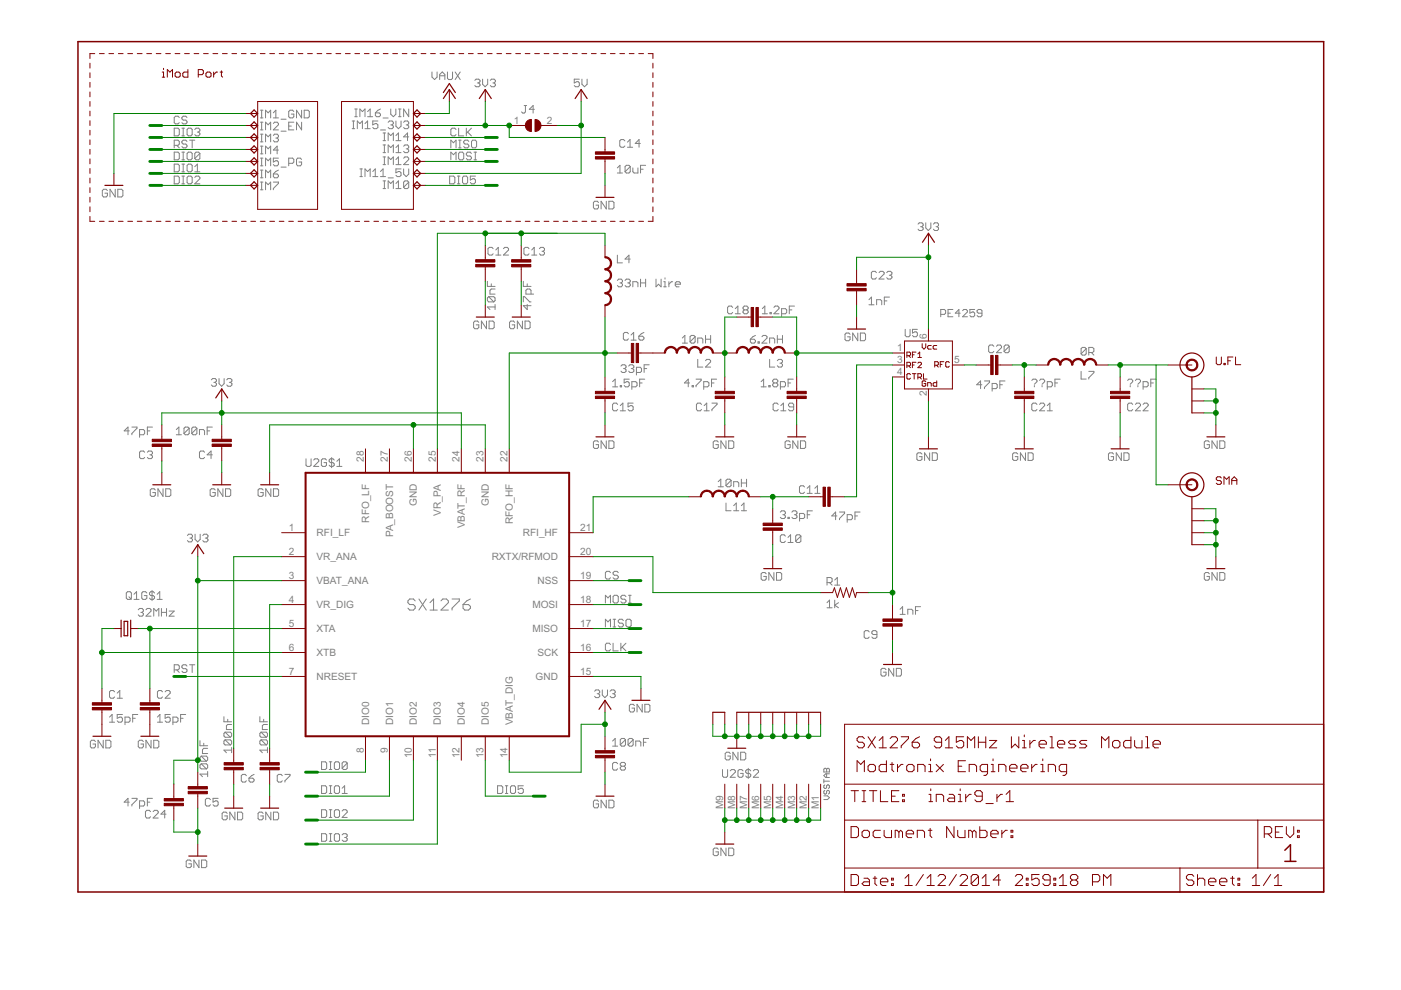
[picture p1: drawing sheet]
<svg xmlns="http://www.w3.org/2000/svg" width="297mm" height="210mm" viewBox="0 0 297 210" stroke-linecap="round" stroke-linejoin="round" font-family="sans-serif">
<defs><g id="words">
<g font-size="2.4" fill="#808080">
<text x="109" y="26.2">1</text>
<text x="115.9" y="26.2">2</text>
<text x="196.5" y="72" transform="rotate(-90 196.5 72)">6</text>
<text x="190.2" y="74.5">1</text>
<text x="190.2" y="77">3</text>
<text x="202.3" y="77">5</text>
<text x="190.2" y="79.6">4</text>
<text x="196.5" y="84" transform="rotate(-90 196.5 84)">2</text>
<text x="77.1" y="97.9" transform="rotate(-90 77.1 97.9)">28</text>
<text x="82.2" y="97.9" transform="rotate(-90 82.2 97.9)">27</text>
<text x="87.3" y="97.9" transform="rotate(-90 87.3 97.9)">26</text>
<text x="92.4" y="97.9" transform="rotate(-90 92.4 97.9)">25</text>
<text x="97.4" y="97.9" transform="rotate(-90 97.4 97.9)">24</text>
<text x="102.5" y="97.9" transform="rotate(-90 102.5 97.9)">23</text>
<text x="107.6" y="97.9" transform="rotate(-90 107.6 97.9)">22</text>
<text x="88.4" y="107.3" transform="rotate(-90 88.4 107.3)">GND</text>
<text x="103.6" y="107.3" transform="rotate(-90 103.6 107.3)">GND</text>
<text x="61.3" y="112.6">1</text>
<text x="67.1" y="113.7">RFI_LF</text>
<text x="78.3" y="110.8" transform="rotate(-90 78.3 110.8)">RFO_LF</text>
<text x="83.3" y="113.9" transform="rotate(-90 83.3 113.9)">PA_BOOST</text>
<text x="93.5" y="109.4" transform="rotate(-90 93.5 109.4)">VR_PA</text>
<text x="98.6" y="112" transform="rotate(-90 98.6 112)">VBAT_RF</text>
<text x="108.7" y="111.2" transform="rotate(-90 108.7 111.2)">RFO_HF</text>
<text x="110.8" y="113.7">RFI_HF</text>
<text x="123" y="112.6">21</text>
<text x="61.3" y="117.7">2</text>
<text x="67.1" y="118.8">VR_ANA</text>
<text x="104.2" y="118.8">RXTX/RFMOD</text>
<text x="123" y="117.7">20</text>
<text x="61.3" y="122.7">3</text>
<text x="67.1" y="123.9">VBAT_ANA</text>
<text x="113.9" y="123.9">NSS</text>
<text x="123" y="122.7">19</text>
<text x="61.3" y="127.8">4</text>
<text x="67.1" y="128.9">VR_DIG</text>
<text x="112.9" y="128.9">MOSI</text>
<text x="123" y="127.8">18</text>
<text x="61.3" y="132.9">5</text>
<text x="61.3" y="138">6</text>
<text x="67.1" y="134">XTA</text>
<text x="112.9" y="134">MISO</text>
<text x="123" y="138">16</text>
<text x="123" y="132.9">17</text>
<text x="61.3" y="143.1">7</text>
<text x="67.1" y="139.1">XTB</text>
<text x="113.9" y="139.1">SCK</text>
<text x="123" y="143.1">15</text>
<text x="67.1" y="144.2">NRESET</text>
<text x="113.6" y="144.2">GND</text>
<text x="78.3" y="153.8" transform="rotate(-90 78.3 153.8)">DIO0</text>
<text x="83.3" y="153.8" transform="rotate(-90 83.3 153.8)">DIO1</text>
<text x="88.4" y="153.8" transform="rotate(-90 88.4 153.8)">DIO2</text>
<text x="93.5" y="153.8" transform="rotate(-90 93.5 153.8)">DIO3</text>
<text x="98.6" y="153.8" transform="rotate(-90 98.6 153.8)">DIO4</text>
<text x="103.6" y="153.8" transform="rotate(-90 103.6 153.8)">DIO5</text>
<text x="108.7" y="153.8" transform="rotate(-90 108.7 153.8)">VBAT_DIG</text>
<text x="77.1" y="159.6" transform="rotate(-90 77.1 159.6)">8</text>
<text x="82.2" y="159.6" transform="rotate(-90 82.2 159.6)">9</text>
<text x="87.3" y="160.8" transform="rotate(-90 87.3 160.8)">10</text>
<text x="92.4" y="160.7" transform="rotate(-90 92.4 160.7)">11</text>
<text x="97.4" y="160.8" transform="rotate(-90 97.4 160.8)">12</text>
<text x="102.5" y="160.8" transform="rotate(-90 102.5 160.8)">13</text>
<text x="107.6" y="160.8" transform="rotate(-90 107.6 160.8)">14</text>
<text x="153.3" y="171.5" transform="rotate(-90 153.3 171.5)">M9</text>
<text x="155.9" y="171.5" transform="rotate(-90 155.9 171.5)">M8</text>
<text x="158.4" y="171.5" transform="rotate(-90 158.4 171.5)">M7</text>
<text x="160.9" y="171.5" transform="rotate(-90 160.9 171.5)">M6</text>
<text x="163.5" y="171.5" transform="rotate(-90 163.5 171.5)">M5</text>
<text x="166" y="171.5" transform="rotate(-90 166 171.5)">M4</text>
<text x="168.6" y="171.5" transform="rotate(-90 168.6 171.5)">M3</text>
<text x="171.1" y="171.5" transform="rotate(-90 171.1 171.5)">M2</text>
<text x="173.6" y="171.5" transform="rotate(-90 173.6 171.5)">M1</text>
</g>
</g></defs>
<g fill="none" stroke="#808080" stroke-width=".21">
<path d="M91.6 15.3v1l.5 .6 .6-.6v-1M93.2 16.9v-1.1l.6-.5 .5 .5v1.1M93.2 16.1h1.1M94.9 15.3v1.3l.2 .3h.6l.2-.3v-1.3M96.5 15.3l1.1 1.6M97.6 15.3l-1.1 1.6M100.7 17l.2-.2h.6l.3 .2v.3l-.3 .3M101.2 17.6h.3M101.5 17.6l.3 .3v.2l-.3 .3h-.6l-.2-.3M102.3 16.8v1.1l.5 .5 .6-.5v-1.1M103.9 17l.3-.2h.6l.2 .2v.3l-.2 .3M104.5 17.6h.3"/>
<path d="M104.8 17.6l.2 .3v.2l-.2 .3h-.6l-.3-.3M122.8 16.8h-1v.8l.5-.3h.3l.2 .3v.5l-.2 .3h-.6l-.2-.3M123.4 16.8v1.1l.5 .5 .6-.5v-1.1M36.9 27.2h.8l.3 .3v1l-.3 .3h-.8zM36.9 30.8h.8l.3-.3v-.5l-.3-.3h-.8v1.6M36.9 32.3h.8l.3 .2v1.1l-.3 .3h-.8zM36.9 34.8h.8l.3 .3v1.1l-.3 .2h-.8zM36.9 37.3h.8l.3 .3v1.1l-.3 .3h-.8zM37.5 30.8l.5 .5M38 24.9l-.3-.3h-.5l-.3 .3v1.1l.3 .3h.5l.3-.3M38.6 27.2h.5M38.6 28.8h.5"/>
<path d="M38.6 32.3h.5M38.6 33.9h.5M38.6 39h.5M38.6 37.3h.5M38.6 36.4h.5M38.6 34.8h.5M38.8 27.2v1.6M38.8 32.3v1.6M38.8 34.8v1.6M38.8 37.3v1.7M39.6 24.9l-.2-.3h-.6l-.2 .3v.3l.2 .3h.6l.2 .2v.3l-.2 .3h-.6l-.2-.3M39.6 30l-.2-.3h-.6l-.2 .3v.3l.2 .2h.6l.2 .3v.3l-.2 .2h-.6l-.2-.2"/>
<path d="M39.9 27.2h.6l.2 .3v1l-.2 .3h-.6l-.2-.3v-1zM39.9 32.3h.6l.2 .2v1.1l-.2 .3h-.6l-.2-.3v-1.1zM39.9 34.8h.6l.2 .3v1.1l-.2 .2h-.6l-.2-.2v-1.1zM39.9 37.3h.6l.2 .3v1.1l-.2 .3h-.6l-.2-.3v-1.1zM40.2 29.7h1.1M40.7 29.7v1.6M41.3 27.5l.3-.3h.5l.3 .3v.2l-.3 .3M41.3 37.6l.3-.3h.5l.3 .3v.3l-1.1 1.1h1.1M41.3 36.4h1.1M41.3 35.3l.5-.5v1.6M41.8 28h.3M42.1 28l.3 .3v.2l-.3 .3h-.5l-.3-.3"/>
<path d="M42.4 32.5l-.3-.2h-.5l-.3 .2v1.1M42.4 32.5v1.1l-.3 .3h-.5l-.3-.3M42.4 32.5l-1.1 1.1M55.2 30.1h.6M55.2 28.4h.6M55.2 32.6h.6M55.2 31h.6M55.2 35.2h.6M55.2 33.5h.6M55.2 37.7h.6M55.2 36.1h.6M55.2 27.5h.6"/>
<path d="M55.2 25.9h.6M55.2 25h.6M55.2 23.4h.6M55.2 38.6h.6M55.5 23.4v1.6M55.5 25.9v1.6M55.5 28.4v1.7M55.5 31v1.6M55.5 33.5v1.7M55.5 36.1v1.6M55.5 38.6v1.6M56.3 25v-1.6l.6 .5 .5-.5v1.6"/>
<path d="M56.3 27.5v-1.6l.6 .6 .5-.6v1.6M56.3 30.1v-1.7l.6 .6 .5-.6v1.7M56.3 32.6v-1.6l.6 .5 .5-.5v1.6M56.3 35.2v-1.7l.6 .6 .5-.6v1.7M56.3 37.7v-1.6l.6 .5 .5-.5v1.6M58 28.7l.2-.3h.6l.2 .3v.3l-.2 .3M58 26.2l.2-.3h.6l.2 .3v.3l-1 1h1M58 36.9h.8l.2 .3v.2l-.2 .3h-.6l-.2-.3zM58 38.6h1v.3l-1 1.1v.2M58 25h1M58 23.9l.5-.5v1.6M58.5 29.3h.3"/>
<path d="M58.8 29.3l.2 .2v.3l-.2 .3h-.6l-.2-.3M59 31.8h-1l.8-.8v1.6M59 33.5h-1v.9l.8-.3 .2 .3v.5l-.2 .3h-.6l-.2-.3M59 36.1l-.5 .2-.5 .6M59.6 35.4h1.1M59.6 27.8h1.1M59.6 25.3h1.1M61.2 34.6h.8l.3-.2v-.6l-.3-.3h-.8v1.7M61.2 26.7h.6M62.3 23.6l-.3-.2h-.5l-.3 .2v1.1l.3 .3h.5l.3-.3v-.5h-.5M62.3 25.9h-1.1v1.6h1.1M63.9 33.8l-.2-.3h-.6l-.2 .3v1.1l.2 .3h.6l.2-.3v-.5h-.5"/>
<path d="M63.9 23.4v1.6l-1-1.6v1.6M63.9 25.9v1.6l-1-1.6v1.6M64.5 23.4h.8l.3 .2v1.1l-.3 .3h-.8zM74.7 27.3h.5M74.7 25.7h.5M74.9 25.7v1.6M75.2 24.7h.6M75.2 23.1h.6M75.5 23.1v1.6M75.8 27.3v-1.6l.5 .5 .5-.5v1.6M76.3 37.4h.5M76.3 35.8h.5"/>
<path d="M76.3 24.7v-1.6l.5 .6 .6-.6v1.6M76.6 35.8v1.6M77.4 37.4v-1.6l.5 .6 .6-.6v1.6M77.4 27.3h1.1M77.4 26.2l.5-.5v1.6M77.9 23.7l.6-.6v1.6M77.9 24.7h1.1M79 37.4h1.1M79 36.4l.6-.6v1.6M79.6 23.9h.8l.3 .3v.3l-.3 .2h-.6l-.2-.2zM80.1 25.7h-1.1v.8l.6-.3h.2l.3 .3v.5l-.3 .3h-.5l-.3-.3M80.7 27.6h1"/>
<path d="M80.7 37.4h1M80.7 36.4l.5-.6v1.6M80.7 23.1l-.6 .3-.5 .5M81.2 25h1.1M81.2 34.9h.5M81.2 33.3h.5M81.2 32.4h.5M81.2 30.7h.5M81.2 29.8h.5M81.2 28.2h.5M81.2 40h.5M81.2 38.4h.5"/>
<path d="M81.5 28.2v1.6M81.5 30.7v1.7M81.5 33.3v1.6M81.5 38.4v1.6M82.3 40v-1.6l.5 .5 .6-.5v1.6M82.3 37.7h1.1M82.3 29.8v-1.6l.5 .5 .6-.5v1.6M82.3 32.4v-1.7l.5 .6 .6-.6v1.7M82.3 34.9v-1.6l.5 .5 .6-.5v1.6M82.3 25.9l.3-.2h.5l.3 .2v.3l-.3 .3M82.8 26.5h.3M82.8 23.1v1.1l.6 .5 .5-.5v-1.1"/>
<path d="M83.1 26.5l.3 .3v.2l-.3 .3h-.5l-.3-.3M83.9 25.7v1.1l.6 .5 .5-.5v-1.1M83.9 31.3l.6-.6v1.7M83.9 34.9h1.1M83.9 33.8l.6-.5v1.6M83.9 28.7l.6-.5v1.6M83.9 38.9l.6-.5v1.6M83.9 32.4h1.1M83.9 29.8h1.1M83.9 40h1.1M84.5 24.7h.5M84.5 23.1h.5"/>
<path d="M84.8 23.1v1.6M85 35.8h-1.1v.8l.6-.2h.3l.2 .2v.6l-.2 .2h-.6l-.3-.2M85.6 33.5l.3-.2h.5l.3 .2v.3l-1.1 1.1h1.1M85.6 35.8v1.1l.5 .5 .6-.5v-1.1M85.6 25.9l.3-.2h.5l.3 .2v.3l-.3 .3M85.6 31l.3-.3h.5l.3 .3v.3l-.3 .3M86.1 31.6h.3M86.1 26.5h.3M86.4 26.5l.3 .3v.2l-.3 .3h-.5l-.3-.3M86.4 31.6l.3 .2v.3l-.3 .3h-.5l-.3-.3M86.7 23.1v1.6l-1.1-1.6v1.6M86.7 38.6l-.3-.2h-.5l-.3 .2v1.1"/>
<path d="M86.7 38.6v1.1l-.3 .3h-.5l-.3-.3M86.7 29h-1.1l.8-.8v1.6M86.7 38.6l-1.1 1.1M95.3 37.3h.9l.2 .3v1.1l-.2 .3h-.9zM95.6 31.3v-1.6l.5 .6 .6-.6v1.6M95.6 33.9v-1.6l.5 .5 .6-.5v1.6M96.7 27.5l-.3-.3h-.5l-.3 .3v1l.3 .3h.5l.3-.3M97 39h.5M97 37.3h.5M97.2 27.2v1.6h1.1M97.2 37.3v1.7M97.2 31.3h.6"/>
<path d="M97.2 29.7h.6M97.5 32.3h.5l.3 .2v1.1l-.3 .3h-.5l-.3-.3v-1.1zM97.5 29.7v1.6M98.1 37.6l.2-.3h.6l.2 .3v1.1l-.2 .3h-.6l-.2-.3zM98.9 27.2v1.6M99.1 28l.8 .8M99.4 30l-.3-.3h-.5l-.3 .3v.3l.3 .2h.5l.3 .3v.3l-.3 .2h-.5l-.3-.2M99.9 32.5l-.2-.2h-.6l-.2 .2v.3l.2 .3h.6l.2 .3v.2l-.2 .3h-.6l-.2-.3M99.9 27.2l-1 1.1M100.2 29.7h.6l.2 .3v1.1l-.2 .2h-.6l-.2-.2v-1.1zM100.5 32.3h.5M100.5 33.9h.5"/>
<path d="M100.8 32.3v1.6M100.8 37.3h-1.1v.9l.5-.3h.3l.3 .3v.5l-.3 .3h-.5l-.3-.3M111.1 22.4h.6M111.4 22.4v1.3l-.3 .3h-.3l-.2-.3M113.3 23.2h-1.1l.8-.8v1.6M130.9 35.6l.5-.5v1.6M130.9 36.7h1.1M132.5 29.9l-.3-.3h-.5l-.3 .3v1l.3 .3h.5l.3-.3M133 31.2h1.1M133 30.1l.6-.5v1.6M133.6 35.3v1.1l-.3 .3h-.5l-.3-.3M133.6 35.3l-.3-.2h-.5l-.3 .2v1.1"/>
<path d="M133.6 35.3l-1.1 1.1M134.2 35.6v.8l.3 .3h.8v-1.1M135.8 30.4h-1.1l.8-.8v1.6M135.8 35.9h.6M136.9 35.1h-1.1v1.6M22.8 40.4l-.3-.3h-.5l-.3 .3v1.1l.3 .3h.5l.3-.3v-.5h-.6M24.4 40.1v1.7l-1.1-1.7v1.7M25 40.1h.8l.3 .3v1.1l-.3 .3h-.8zM55.2 40.2h.6M56.3 40.2v-1.6l.6 .6 .5-.6v1.6M103.3 59.6v1.1h1.7M104.6 52.7l-.3-.2h-.6l-.2 .2v1.1l.2 .3h.6l.3-.3"/>
<path d="M105.1 54.1h1.1M105.1 53l.5-.5v1.6M106.7 52.7l.3-.2h.5l.3 .2v.3l-1.1 1.1h1.1M111 59.6v1.1h1.6M112.2 52.7l-.3-.2h-.5l-.3 .2v1.1l.3 .3h.5l.3-.3M112.7 54.1h1.1M112.7 53l.6-.5v1.6M114.4 52.7l.2-.2h.6l.2 .2v.3l-.2 .3M114.9 53.3h.3M115.2 53.3l.2 .2v.3l-.2 .3h-.6l-.2-.3M126.9 42.9l-.3-.2h-.5l-.3 .2v1.1l.3 .3h.5l.3-.3v-.5h-.5M128.5 42.7v1.6l-1.1-1.6v1.6"/>
<path d="M129.1 42.7h.8l.3 .2v1.1l-.3 .3h-.8zM130.9 59.5l.3-.3h.5l.3 .3v.2l-.3 .3M130.9 54.1v1.6h1.1M131.4 60h.3M131.7 60l.3 .3v.2l-.3 .3h-.5l-.3-.3M132.5 59.5l.3-.3h.5l.3 .3v.2l-.3 .3M133.1 60h.2M133.3 60l.3 .3v.2l-.3 .3h-.5l-.3-.3M133.6 54.9h-1.1l.8-.8v1.6M135.8 60h1.1M135.8 59.2v1.6M136.9 59.2v1.6"/>
<path d="M139.1 59.2v1.6l.5-.5 .6 .5v-1.6M140.7 59.7h.3v1.1M141 58.9v.3M141.8 59.7v1.1M142.6 59.7h-.3l-.5 .6M185.8 57.8l-.3-.3h-.5l-.3 .3v1.1l.3 .3h.5l.3-.3M186.4 57.8l.2-.3h.6l.3 .3v.3l-1.1 1.1h1.1M188 57.8l.3-.3h.5l.3 .3v.3l-.3 .3M188.6 58.4h.2M188.8 58.4l.3 .2v.3l-.3 .3h-.5l-.3-.3M194.6 47.5l.3-.3h.6l.2 .3v.3l-.2 .3M195.2 48.1h.3"/>
<path d="M195.5 48.1l.2 .2v.3l-.2 .3h-.6l-.3-.3M196.3 47.2v1.1l.5 .6 .6-.6v-1.1M197.9 47.5l.3-.3h.5l.3 .3v.3l-.3 .3M198.5 48.1h.2M198.7 48.1l.3 .2v.3l-.3 .3h-.5l-.3-.3M101.5 68.3l-.3-.2h-.5l-.3 .2v1.1l.3 .3h.5l.3-.3v-.5h-.5M103.1 68.1v1.6l-1-1.6v1.6M103.6 62.9h1.1l.3 .3v.5l-.3 .3M103.6 62.9l-.3 .3v.5l.3 .3h1.1M103.6 62.9l1.1 1.1M103.7 68.1h.8l.3 .2v1.1l-.3 .3h-.8zM104.2 60.2v.5"/>
<path d="M105 65.1h-1.7l.6 .5M105 64.6v1M105 61.3h-.8l-.3 .3v.8h1.1M109.1 68.3l-.2-.2h-.6l-.3 .2v1.1l.3 .3h.6l.2-.3v-.5h-.5M110.8 68.1v1.6l-1.1-1.6v1.6M111 64v-1.1h.2l1.1 1.1h.3M111.3 68.1h.8l.3 .2v1.1l-.3 .3h-.8zM111.8 64.6v1l-.8-.8h1.6M111.8 60.2v.5M112.6 62.4v-.8l-.3-.3h-.5l-.3 .3v.8h1.6M131.7 77.6l.2-.3h.6l.2 .3v.3l-.2 .2M132.2 78.1h.3"/>
<path d="M132.5 78.1l.2 .3v.3l-.2 .3h-.6l-.2-.3M133.2 70.8l-.2-.3h-.6l-.2 .3v1l.2 .3h.6l.2-.3M133.3 77.6l.3-.3h.5l.3 .3v.3l-.3 .2M133.8 71l.5-.5v1.6M133.8 72.1h1.1M133.8 78.1h.3M134.1 78.1l.3 .3v.3l-.3 .3h-.5l-.3-.3M134.2 60.8v-1.1h.8l.3 .3v.8M134.9 79h.8l.3-.3v-.6l-.3-.2h-.8v1.6M135.4 71.3h.8l.3 .3v.2l-.3 .3h-.5l-.3-.3zM136.5 70.5l-.5 .3-.6 .5M136.6 78.1h.5"/>
<path d="M137.6 77.3h-1v1.7M140.7 60.8h.6M143.2 60.3h1.1v-.3l-.3-.3h-.6l-.2 .3v.5l.2 .3h.6M144.7 71.7l.5-.6v1.6M144.7 72.7h1.1M147.4 71.4v1.1l-.3 .2h-.5l-.3-.2M147.4 71.4l-.3-.3h-.5l-.3 .3v1.1M147.4 71.4l-1.1 1.1M147.9 72.7v-1h.9l.2 .2v.8M147.9 76.2v1.6h1.1M149.6 71.1v1.6M149.6 71.9h1.1"/>
<path d="M149.6 76.5l.2-.3h.6l.3 .3v.2l-1.1 1.1h1.1M150.7 71.1v1.6M155.3 65.2l-.2-.3h-.6l-.2 .3v1.1l.2 .2h.6l.2-.2M155.9 66.5h1.1M155.9 65.4l.5-.5v1.6M157.8 65.7l-.3 .3v.3l.3 .2h.5l.3-.2v-.3l-.3-.3M157.8 65.7l-.3-.3v-.2l.3-.3h.5l.3 .3v.2l-.3 .3M157.8 65.7h.5M159.1 71.9h.8l.3 .3v.3l-.3 .2h-.5l-.3-.2zM160.2 71.1l-.6 .3-.5 .5M160.7 72.5h.3v.2h-.3zM161.5 71.4l.3-.3h.5l.3 .3v.3l-1.1 1h1.1"/>
<path d="M161.6 65.4l.6-.5v1.6M161.6 66.5h1.1M163.2 72.7v-1h.8l.3 .2v.8M163.2 76.2v1.6h1.1M163.3 66.3h.2v.2h-.2zM164.1 65.2l.3-.3h.5l.3 .3v.2l-1.1 1.1h1.1M164.8 71.9h1.1M164.8 71.1v1.6M164.8 76.5l.3-.3h.5l.3 .3v.2l-.3 .3M165.4 77h.2M165.6 77l.3 .3v.3l-.3 .2h-.5l-.3-.2M165.7 66.5h.8l.3-.2v-.6l-.3-.3h-.8v1.7"/>
<path d="M165.9 71.1v1.6M167.3 65.7h.6M168.4 64.9h-1.1v1.6M180.2 70.9l-.2-.3h-.6l-.2 .3v1.1l.2 .2h.6l.2-.2v-.6h-.5M181.9 70.6v1.6l-1.1-1.6v1.6M182.4 70.6h.8l.3 .3v1.1l-.3 .2h-.8zM184.2 63.5l.6-.5v1.6M184.2 64.6h1.1M185.9 64.6v-1.1h.8l.2 .3v.8M187.5 63.8h.5M188.6 63h-1.1v1.6M191.9 69.8v1.3l.3 .3h.5l.3-.3v-1.3"/>
<path d="M194.5 69.8h-1v.8l.5-.2h.2l.3 .2v.5l-.3 .3h-.5l-.2-.3M199.5 66.7h.7l.3-.3v-.5l-.3-.3h-.7v1.6M201 66.4h.5M202 65.6h-1v1.6h1M203.6 66.4h-1.1l.8-.8v1.6M204.1 65.9l.2-.3h.6l.2 .3v.2l-1 1.1h1M206.7 65.6h-1.1v.8l.5-.3h.3l.3 .3v.5l-.3 .3h-.5l-.3-.3M208.2 66.4h-.8l-.2-.3v-.2l.2-.3h.5l.3 .3v1l-.3 .3h-.5l-.2-.3M210.7 73.4l-.3-.2h-.5l-.3 .2v1.1l.3 .3h.5l.3-.3M211.3 73.4l.2-.2h.6l.2 .2v.3l-1 1.1h1M214 73.4l-.3-.2h-.5l-.3 .2v1.1M214 73.4v1.1l-.3 .3h-.5l-.3-.3"/>
<path d="M214 73.4l-1.1 1.1M229.2 78.7v1.7h1.1M230.3 73.9l-.3-.2h-.5l-.3 .2v1.1M230.3 73.9v1.1l-.3 .3h-.5l-.3-.3M230.3 73.9l-1.1 1.1M230.8 74.7h.8l.3-.2v-.6l-.3-.2h-.8v1.6M230.8 78.7h1.1v.3l-1.1 1.1v.3M231.4 74.7l.5 .6M27.4 91.4h-1.1l.8-.8v1.6M28 90.6h1v.2l-1 1.1v.3M29.6 92.2h.8l.3-.3v-.5l-.3-.3h-.8v1.6M30.7 95.9l-.3-.3h-.5l-.3 .3v1.1l.3 .2h.5l.3-.2"/>
<path d="M31.2 91.4h.6M31.2 95.9l.3-.3h.5l.3 .3v.3l-.3 .2M31.8 96.4h.2M32 96.4l.3 .3v.3l-.3 .2h-.5l-.3-.2M32.3 90.6h-1.1v1.6M37.4 91.1l.5-.5v1.6M37.4 92.2h1.1M40.1 90.8v1.1l-.3 .3h-.5l-.3-.3M40.1 90.8l-.3-.2h-.5l-.3 .2v1.1M40.1 90.8l-1.1 1.1M41.7 90.8v1.1l-.2 .3h-.6l-.2-.3M41.7 90.8l-.2-.2h-.6l-.2 .2v1.1"/>
<path d="M41.7 90.8l-1 1.1M42.3 92.2v-1.1h.8l.3 .3v.8M43.4 95.9l-.3-.3h-.5l-.3 .3v1.1l.3 .2h.5l.3-.2M43.9 91.4h.6M44.8 80.5l.3-.2h.5l.3 .2v.3l-.3 .3M45 90.6h-1.1v1.6M45 96.4h-1.1l.8-.8v1.6M45.3 81.1h.3M45.6 81.1l.3 .2v.3l-.3 .3h-.5l-.3-.3M46.4 80.3v1l.6 .6 .5-.6v-1M48.1 80.5l.2-.2h.6l.3 .2v.3l-.3 .3M48.6 81.1h.3"/>
<path d="M48.9 81.1l.3 .2v.3l-.3 .3h-.6l-.2-.3M64.9 97.3v1.3l.2 .3h.6l.3-.3v-1.3M66.5 97.5l.3-.2h.5l.3 .2v.3l-1.1 1.1h1.1M69.2 97.5l-.2-.2h-.6l-.3 .2v1.1l.3 .3h.6l.2-.3v-.5h-.5M70.3 97v2.2M70.9 97.5l-.3-.2h-.6l-.2 .2v.3l.2 .3h.6l.3 .3v.2l-.3 .3h-.6l-.2-.3M71.4 98.9h1.1M71.4 97.8l.6-.5v1.6M126.9 93.7l-.3-.2h-.5l-.3 .2v1.1l.3 .3h.5l.3-.3v-.5h-.5M128.5 93.5v1.6l-1.1-1.6v1.6M129.1 93.5h.8l.3 .2v1.1l-.3 .3h-.8zM129.9 80.9l.5-.5v1.6"/>
<path d="M129.9 82h1.1M131 85.7l-.3-.2h-.5l-.3 .2v1.1l.3 .3h.5l.3-.3M131.5 81.7h.3v.3h-.3zM131.5 87.1h1.1M131.5 86l.6-.5v1.6M133.4 80.4h-1.1v.8l.6-.3h.2l.3 .3v.5l-.3 .3h-.5l-.3-.3M134 82h.8l.3-.3v-.5l-.3-.3h-.8v1.6M134.2 85.5h-1v.8l.5-.3h.3l.2 .3v.5l-.2 .3h-.6l-.2-.3M135.6 81.2h.5M136.7 80.4h-1.1v1.6M146.2 81.2h-1.1l.8-.8v1.6M146.7 81.7h.3v.3h-.3z"/>
<path d="M147.6 80.4h1.1v.3l-1.1 1v.3M148.7 85.7l-.2-.2h-.6l-.2 .2v1.1l.2 .3h.6l.2-.3M149.2 82h.8l.3-.3v-.5l-.3-.3h-.8v1.6M149.3 87.1h1.1M149.3 86l.5-.5v1.6M150.9 81.2h.5M150.9 85.5h1.1v.2l-1.1 1.1v.3M151.9 80.4h-1v1.6M152.3 93.7l-.3-.2h-.5l-.3 .2v1.1l.3 .3h.5l.3-.3v-.5h-.5M153.9 93.5v1.6l-1.1-1.6v1.6M154.5 93.5h.8l.3 .2v1.1l-.3 .3h-.8zM161.4 82h1.1"/>
<path d="M161.4 80.9l.5-.5v1.6M163 81.7h.3v.3h-.3zM164.1 81.2l-.3 .3v.2l.3 .3h.5l.3-.3v-.2l-.3-.3M164.1 81.2l-.3-.3v-.2l.3-.3h.5l.3 .3v.2l-.3 .3M164.1 81.2h.5M165 85.7l-.3-.2h-.5l-.3 .2v1.1l.3 .3h.5l.3-.3M165.5 82h.8l.2-.3v-.5l-.2-.3h-.8v1.6M165.5 87.1h1.1M165.5 86l.6-.5v1.6M167.1 81.2h.5M167.5 93.7l-.2-.2h-.6l-.2 .2v1.1l.2 .3h.6l.2-.3v-.5h-.5M168.2 80.4h-1.1v1.6"/>
<path d="M168.3 86.3h-.9l-.2-.3v-.3l.2-.2h.6l.3 .2v1.1l-.3 .3h-.6l-.2-.3M169.2 93.5v1.6l-1.1-1.6v1.6M169.7 93.5h.8l.3 .2v1.1l-.3 .3h-.8zM195.5 96.3l-.3-.3h-.6l-.2 .3v1.1l.2 .2h.6l.3-.2v-.6h-.6M197.1 96v1.6l-1.1-1.6v1.6M197.7 96h.8l.2 .3v1.1l-.2 .2h-.8zM208.2 81.6h-1.1l.8-.8v1.6M208.7 80.8h1.1v.2l-1.1 1.1v.3M210.4 82.4h.8l.2-.3v-.5l-.2-.3h-.8v1.6M212 81.6h.5M213.1 80.8h-1.1v1.6M215.8 96.3l-.3-.3h-.5l-.3 .3v1.1l.3 .2h.5l.3-.2v-.6h-.6"/>
<path d="M217.4 96v1.6l-1.1-1.6v1.6M218 96h.8l.3 .3v1.1l-.3 .2h-.8zM218.8 80.7l.2-.3h.6l.3 .3v.2l-.6 .6M219.3 81.7v.3M219.9 85.7l-.3-.2h-.6l-.2 .2v1.1l.2 .3h.6l.3-.3M220.4 80.7l.3-.3h.5l.3 .3v.2l-.6 .6M220.4 85.7l.3-.2h.5l.3 .2v.3l-1.1 1.1h1.1M220.9 81.7v.3M222 82h.8l.3-.3v-.5l-.3-.3h-.8v1.6M222 87.1h1.1M222 86l.6-.5v1.6M223.7 81.2h.5"/>
<path d="M224.8 80.4h-1.1v1.6M236.1 96.3l-.3-.3h-.5l-.3 .3v1.1l.3 .2h.5l.3-.2v-.6h-.5M237.7 96v1.6l-1-1.6v1.6M238.3 96h.8l.3 .3v1.1l-.3 .2h-.8zM239.1 80.7l.3-.3h.5l.3 .3v.2l-.6 .6M239.6 81.7v.3M240.2 85.7l-.3-.2h-.5l-.3 .2v1.1l.3 .3h.5l.3-.3M240.7 80.7l.3-.3h.5l.3 .3v.2l-.5 .6M240.7 85.7l.3-.2h.5l.3 .2v.3l-1.1 1.1h1.1M241.3 81.7v.3M242.4 82h.8l.2-.3v-.5l-.2-.3h-.8v1.6M242.4 85.7l.2-.2h.6l.2 .2v.3l-1 1.1h1"/>
<path d="M244 81.2h.5M245.1 80.4h-1.1v1.6M256.4 93.7l-.3-.2h-.5l-.3 .2v1.1l.3 .3h.5l.3-.3v-.5h-.5M258.1 93.5v1.6l-1.1-1.6v1.6M258.6 93.5h.8l.3 .2v1.1l-.3 .3h-.8zM32.9 103.9l-.2-.3h-.6l-.2 .3v1.1l.2 .2h.6l.2-.2v-.6h-.5M34.6 103.6v1.6l-1.1-1.6v1.6M35.1 103.6h.8l.3 .3v1.1l-.3 .2h-.8zM39.7 113.5l.3-.2h.5l.3 .2v.3l-.3 .3M40.3 114.1h.2M40.5 114.1l.3 .3v.2l-.3 .3h-.5l-.3-.3M41.4 113.3v1.1l.5 .5 .5-.5v-1.1"/>
<path d="M43 113.5l.3-.2h.5l.3 .2v.3l-.3 .3M43.5 114.1h.3M43.8 114.1l.3 .3v.2l-.3 .3h-.5l-.3-.3M45.6 103.9l-.2-.3h-.6l-.2 .3v1.1l.2 .2h.6l.2-.2v-.6h-.5M47.3 103.6v1.6l-1.1-1.6v1.6M47.8 103.6h.8l.3 .3v1.1l-.3 .2h-.8zM55.8 103.9l-.3-.3h-.5l-.3 .3v1.1l.3 .2h.5l.3-.2v-.6h-.6M57.4 103.6v1.6l-1.1-1.6v1.6M58 103.6h.8l.3 .3v1.1l-.3 .2h-.8zM152.3 102.1l.5-.5v1.6M152.3 103.2h1.1M153.9 106.7v1.6h1.1"/>
<path d="M155 101.9l-.3-.3h-.5l-.3 .3v1.1M155 101.9v1.1l-.3 .2h-.5l-.3-.2M155 101.9l-1.1 1.1M155.6 103.2v-1.1h.8l.2 .3v.8M155.6 108.3h1M155.6 107.2l.5-.5v1.6M157.2 101.6v1.6M157.2 102.4h1.1M157.2 108.3h1.1M157.2 107.2l.5-.5v1.6M158.3 101.6v1.6M165.4 108.6l.3-.3h.5l.3 .3v.3l-.3 .2"/>
<path d="M166 109.1h.2M166.2 109.1l.3 .3v.3l-.3 .2h-.5l-.3-.2M166.5 113.7l-.3-.3h-.5l-.3 .3v1l.3 .3h.5l.3-.3M167.1 109.7h.2v.2h-.2zM167.1 115h1M167.1 113.9l.5-.5v1.6M167.9 108.6l.3-.3h.5l.3 .3v.3l-.3 .2M168.4 109.1h.3M168.7 109.1l.3 .3v.3l-.3 .2h-.5l-.3-.2M169.5 109.9h.8l.3-.2v-.6l-.3-.2h-.8v1.6M169.8 113.7l-.3-.3h-.5l-.3 .3v1M169.8 113.7v1l-.3 .3h-.5l-.3-.3"/>
<path d="M169.8 113.7l-1.1 1M170.6 103.3l-.3-.3h-.5l-.3 .3v1.1l.3 .2h.5l.3-.2M171.1 104.6h1.1M171.1 103.5l.6-.5v1.6M171.2 109.1h.5M172.3 108.3h-1.1v1.6M172.8 104.6h1.1M172.8 103.5l.5-.5v1.6M177.4 109.4h-1l.8-.8v1.6M178 108.6h1.1v.2l-1.1 1.1v.3M179.6 110.2h.8l.3-.3v-.5l-.3-.3h-.8v1.6M181.3 109.4h.5"/>
<path d="M182.4 108.6h-1.1v1.6M27.1 125.5h.5l.3 .2v1.1l-.3 .3h-.5l-.3-.3v-1.1zM27.3 126.5l.6 .6M28.4 127.1h1.1M28.4 126l.6-.5v1.6M29.3 129.3l.3-.3h.5l.3 .3v.3l-.3 .2M29.9 129.8h.2M30.1 129.8l.3 .3v.3l-.3 .2h-.5l-.3-.2M30.9 129.3l.3-.3h.6l.2 .3v.3l-1.1 1h1.1M31.1 125.7l-.2-.2h-.6l-.2 .2v1.1l.2 .3h.6l.2-.3v-.5h-.5M32.2 125.2v2.2M32.6 130.6v-1.6l.5 .6 .6-.6v1.6"/>
<path d="M32.8 125.7l-.3-.2h-.5l-.3 .2v.3l.3 .3h.5l.3 .2v.3l-.3 .3h-.5l-.3-.3M33.3 127.1h1.1M33.3 126l.6-.5v1.6M34.2 129.8h1.1M34.2 129v1.6M35.3 129v1.6M35.9 129.6h1l-1 1h1M88 127.4l-.3-.4h-.8l-.4 .4v.4l.4 .4h.8l.3 .4v.3l-.3 .4h-.8l-.4-.4M88.8 127l1.6 2.3M90.4 127l-1.6 2.3M91.2 129.3h1.5M91.2 127.8l.7-.8v2.3"/>
<path d="M93.5 127.4l.4-.4h.8l.4 .4v.4l-1.6 1.5h1.6M95.8 127h1.6v.4l-1.6 1.5v.4M98.2 128.2h1.1l.4 .4v.3l-.4 .4h-.7l-.4-.4zM99.7 127l-.7 .4-.8 .8M128.4 127.8v-1.6l.5 .6 .5-.6v1.6M128.4 132.9v-1.6l.5 .5 .5-.5v1.6M129.4 121.4l-.2-.3h-.6l-.2 .3v1.1l.2 .3h.6l.2-.3M129.4 136.7l-.2-.3h-.6l-.2 .3v1l.2 .3h.6l.2-.3M130 136.4v1.6h1.1M130 132.9h.5M130 131.3h.5M130.3 126.2h.5l.3 .3v1.1l-.3 .2h-.5l-.3-.2v-1.1z"/>
<path d="M130.3 131.3v1.6M131.1 121.4l-.3-.3h-.5l-.3 .3v.3l.3 .3h.5l.3 .2v.3l-.3 .3h-.5l-.3-.3M131.6 136.4v1.6M131.9 137.2l.8 .8M132.2 131.6l-.3-.3h-.5l-.3 .3v.2l.3 .3h.5l.3 .3v.3l-.3 .2h-.5l-.3-.2M132.7 126.5l-.3-.3h-.5l-.3 .3v.3l.3 .2h.5l.3 .3v.3l-.3 .2h-.5l-.3-.2M132.7 136.4l-1.1 1.1M133 131.3h.5l.3 .3v1.1l-.3 .2h-.5l-.3-.2v-1.1zM133.3 126.2h.5M133.3 127.8h.5M133.5 126.2v1.6M162.5 121.7l-.3-.3h-.6l-.2 .3v1l.2 .3h.6l.3-.3v-.5h-.6"/>
<path d="M164.1 121.4v1.6l-1.1-1.6v1.6M164.6 121.4h.9l.2 .3v1l-.2 .3h-.9zM175.3 127.8l.6-.6v1.7M175.3 128.9h1.1M175.3 123.5h.8l.3-.2v-.6l-.3-.3h-.8v1.7M175.9 123.5l.5 .6M177 127.2v1.7M177 123l.5-.6v1.7M177 124.1h1.1M177.8 127.8l-.8 .5 .8 .6M184.3 134l-.3-.3h-.5l-.3 .3v1.1l.3 .2h.5l.3-.2M185.9 134.5h-.8l-.3-.2v-.3l.3-.3h.6l.2 .3v1.1l-.2 .2h-.6l-.3-.2"/>
<path d="M190.8 129.2l.6-.6v1.7M190.8 130.3h1.1M192.5 130.3v-1.1h.8l.2 .3v.8M194.1 129.5h.5M195.2 128.6h-1.1v1.7M256.4 121.7l-.3-.3h-.5l-.3 .3v1l.3 .3h.5l.3-.3v-.5h-.5M258.1 121.4v1.6l-1.1-1.6v1.6M258.6 121.4h.8l.3 .3v1l-.3 .3h-.8zM20.2 157.2l-.2-.2h-.6l-.2 .2v1.1l.2 .3h.6l.2-.3v-.5h-.5M21.9 157v1.6l-1.1-1.6v1.6M22.4 157h.8l.3 .2v1.1l-.3 .3h-.8zM23.2 152l.6-.5v1.6"/>
<path d="M23.2 153.1h1.1M24.3 146.7l-.3-.3h-.5l-.3 .3v1.1l.3 .2h.5l.3-.2M24.8 148h1.2M24.8 147l.6-.6v1.6M26 151.5h-1.2v.8l.6-.3h.3l.3 .3v.5l-.3 .3h-.6l-.3-.3M26.5 153.1h.8l.3-.3v-.5l-.3-.3h-.8v1.6M28.1 152.3h.6M29.2 151.5h-1.1v1.6M30.4 157.2l-.3-.2h-.5l-.3 .2v1.1l.3 .3h.5l.3-.3v-.5h-.5M32 157v1.6l-1.1-1.6v1.6M32.6 157h.8l.3 .2v1.1l-.3 .3h-.8zM33.4 153.1h1.1"/>
<path d="M33.4 152l.5-.5v1.6M34.5 146.7l-.3-.3h-.5l-.3 .3v1.1l.3 .2h.5l.3-.2M35 146.7l.3-.3h.5l.3 .3v.3l-1.1 1h1.1M36.1 151.5h-1.1v.8l.6-.3h.2l.3 .3v.5l-.3 .3h-.5l-.3-.3M36.7 153.1h.8l.2-.3v-.5l-.2-.3h-.8v1.6M36.9 142h.8l.3-.2v-.6l-.3-.3h-.8v1.7M37.5 142l.5 .6M38.3 152.3h.5M39.4 151.5h-1.1v1.6M39.6 141.2l-.2-.3h-.6l-.2 .3v.3l.2 .3h.6l.2 .2v.3l-.2 .3h-.6l-.2-.3M40.2 140.9h1.1M40.7 140.9v1.7"/>
<path d="M42.4 157v1.1h1.6M43.2 157.6v.5M44 158.7h-.8l-.3 .2v.9h1.1M47.5 152v1h1.6M47.7 156.9l-.2 .2v.6l.2 .2h1.1M47.7 156.9h1.1l.3 .2v.6l-.3 .2M47.7 155.2l-.2 .3v.5l.2 .3h1.1M47.7 155.2h1.1l.3 .3v.5l-.3 .3M47.7 156.9l1.1 1M47.7 155.2l1.1 1.1M48.3 152.5v.5M49.1 159h-1.6l.5 .6"/>
<path d="M49.1 153.6h-.8l-.3 .3v.8h1.1M49.1 158.5v1.1M55.1 152v1h1.6M55.4 155.2h1.1l.2 .3v.5l-.2 .3M55.4 156.9h1.1l.2 .2v.6l-.2 .2M55.4 156.9l-.3 .2v.6l.3 .2h1.1M55.4 155.2l-.3 .3v.5l.3 .3h1.1M55.4 156.9l1.1 1M55.4 155.2l1.1 1.1M55.9 152.5v.5M56.7 159h-1.6l.5 .6M56.7 158.5v1.1"/>
<path d="M56.7 153.6h-.8l-.3 .3v.8h1.1M126.1 146.6l.2-.3h.6l.2 .3v.2l-.2 .3M126.6 147.1h.3M126.9 147.1l.2 .3v.2l-.2 .3h-.6l-.2-.3M127.7 146.3v1.1l.5 .5 .6-.5v-1.1M129.3 146.6l.3-.3h.6l.2 .3v.2l-.2 .3M129.9 157.1l.5-.5v1.6M129.9 158.2h1.1M129.9 147.1h.3M130.2 147.1l.2 .3v.2l-.2 .3h-.6l-.3-.3M132.6 156.8v1.1l-.3 .3h-.5l-.3-.3M132.6 156.8l-.3-.2h-.5l-.3 .2v1.1"/>
<path d="M132.6 156.8l-1.1 1.1M134.2 156.8v1.1l-.2 .3h-.6l-.2-.3M134.2 156.8l-.2-.2h-.6l-.2 .2v1.1M134.2 156.8l-1 1.1M134.5 149.6l-.3-.3h-.5l-.3 .3v1.1l.3 .3h.5l.3-.3v-.6h-.5M134.8 158.2v-1.1h.8l.3 .3v.8M136.2 149.3v1.7l-1.1-1.7v1.7M136.4 157.4h.6M136.7 149.3h.8l.3 .3v1.1l-.3 .3h-.8zM137.5 156.6h-1.1v1.6M154.8 159.8l-.2-.3h-.6l-.2 .3v1l.2 .3h.6l.2-.3v-.5h-.5M156.5 159.5v1.6l-1.1-1.6v1.6"/>
<path d="M157 159.5h.8l.3 .3v1l-.3 .3h-.8zM187.9 142l-.3-.3h-.6l-.2 .3v1.1l.2 .2h.6l.3-.2v-.6h-.6M189.5 141.7v1.6l-1.1-1.6v1.6M190 141.7h.9l.2 .3v1.1l-.2 .2h-.9zM27.4 170.1h-1.1l.8-.8v1.6M28 169.3h1v.2l-1 1.1v.3M29.6 170.9h.8l.3-.3v-.5l-.3-.3h-.8v1.6M31.2 170.1h.6M31.9 172.1l-.3-.3h-.5l-.3 .3v1.1l.3 .2h.5l.3-.2M32.3 169.3h-1.1v1.6M32.5 172.1l.2-.3h.6l.2 .3v.2l-1 1.1h1M35.2 172.6h-1.1l.8-.8v1.6"/>
<path d="M42.7 160.3h1.1l.2 .3v.5l-.2 .3M42.7 161.9h1.1l.2 .3v.6l-.2 .2M42.7 161.9l-.3 .3v.6l.3 .2h1.1M42.7 160.3l-.3 .3v.5l.3 .3h1.1M42.7 161.9l1.1 1.1M42.7 160.3l1.1 1.1M44 164.1h-1.6l.5 .6M44 163.6v1.1M44.6 169.5l-.3-.2h-.5l-.3 .2v1.1l.3 .3h.5l.3-.3M46.2 169.3h-1v.8l.5-.3h.3l.2 .3v.5l-.2 .3h-.6l-.2-.3M48.2 172.5l-.3-.3h-.5l-.3 .3v1l.3 .3h.5l.3-.3v-.5h-.6M49.8 172.2v1.6l-1.1-1.6v1.6"/>
<path d="M50.4 172.2h.8l.3 .3v1l-.3 .3h-.8zM52.2 164.5l-.2-.3h-.6l-.2 .3v1l.2 .3h.6l.2-.3M52.8 165h.8l.3 .3v.2l-.3 .3h-.5l-.3-.3zM53.9 164.2l-1.1 .8M55.8 172.5l-.3-.3h-.5l-.3 .3v1l.3 .3h.5l.3-.3v-.5h-.6M57.4 172.2v1.6l-1.1-1.6v1.6M58 172.2h.8l.3 .3v1l-.3 .3h-.8zM59.9 164.5l-.3-.3h-.6l-.2 .3v1l.2 .3h.6l.3-.3M60.4 164.2h1.1v.3l-1.1 1v.3M68.2 161.5h.8l.3 .3v1.1l-.3 .3h-.8zM68.2 166.6h.8l.3 .3v1.1l-.3 .2h-.8zM68.2 171.7h.8l.3 .3v1l-.3 .3h-.8z"/>
<path d="M68.2 176.8h.8l.3 .2v1.1l-.3 .3h-.8zM69.8 163.2h.6M69.8 173.3h.6M69.8 171.7h.6M69.8 168.2h.6M69.8 166.6h.6M69.8 161.5h.6M69.8 178.4h.6M69.8 176.8h.6M70.1 161.5v1.7M70.1 166.6v1.6M70.1 171.7v1.6"/>
<path d="M70.1 176.8v1.6M70.9 177l.3-.2h.5l.3 .2v1.1l-.3 .3h-.5l-.3-.3zM71.2 161.5h.5l.3 .3v1.1l-.3 .3h-.5l-.3-.3v-1.1zM71.2 166.6h.5l.3 .3v1.1l-.3 .2h-.5l-.3-.2v-1.1zM71.2 171.7h.5l.3 .3v1l-.3 .3h-.5l-.3-.3v-1zM72.5 177l.3-.2h.5l.3 .2v.3l-.3 .3M72.5 172l.3-.3h.5l.3 .3v.2l-1.1 1.1h1.1M72.5 168.2h1.1M72.5 167.1l.6-.5v1.6M73.1 177.6h.2M73.3 177.6l.3 .2v.3l-.3 .3h-.5l-.3-.3M73.6 161.8l-.3-.3h-.5l-.3 .3v1.1"/>
<path d="M73.6 161.8v1.1l-.3 .3h-.5l-.3-.3M73.6 161.8l-1.1 1.1M105.5 166.6h.8l.3 .3v1.1l-.3 .2h-.8zM107.1 168.2h.6M107.1 166.6h.6M107.4 166.6v1.6M108.2 166.9l.3-.3h.6l.2 .3v1.1l-.2 .2h-.6l-.3-.2zM111 166.6h-1.1v.8l.5-.3h.3l.3 .3v.6l-.3 .2h-.6l-.2-.2M126.9 169.9l-.3-.2h-.5l-.3 .2v1.1l.3 .3h.5l.3-.3v-.5h-.5M128.5 169.7v1.6l-1.1-1.6v1.6M129.1 169.7h.8l.3 .2v1.1l-.3 .3h-.8zM131 161.9l-.3-.3h-.5l-.3 .3v1.1l.3 .3h.5l.3-.3"/>
<path d="M131.8 162.5l-.3-.3v-.3l.3-.3h.5l.3 .3v.3l-.3 .3M131.8 162.5l-.3 .2v.3l.3 .3h.5l.3-.3v-.3l-.3-.2M131.8 162.5h.5M153.2 163.2v1.3l.3 .3h.5l.3-.3v-1.3M153.9 179.8v1.6l-1.1-1.6v1.6M154.5 179.8h.8l.3 .3v1.1l-.3 .2h-.8zM154.8 163.4l.3-.2h.5l.3 .2v.3l-1.1 1.1h1.1M157.5 163.4l-.2-.2h-.6l-.2 .2v1.1l.2 .3h.6l.2-.3v-.5h-.5M158.6 162.9v2.2M159.2 163.4l-.3-.2h-.5l-.3 .2v.3l.3 .3h.5l.3 .3v.2l-.3 .3h-.5l-.3-.3M159.7 163.4l.3-.2h.5l.3 .2v.3l-1.1 1.1h1.1M174.7 163.1l.2-.2 .4 .2 .3-.2 .3 .2v.6h-1.2z"/>
<path d="M174.7 168.7h.8l.4 .4-.4 .4h-.8M174.7 165.2v.8M174.7 165.6h1.2M174.9 166.4l-.2 .2v.4l.4 .2 .2-.2v-.4l.3-.2 .3 .2v.4l-.3 .2M174.9 167.6l-.2 .2v.3l.2 .3 .4-.3v-.3l.2-.2 .4 .2v.3l-.3 .3M175.3 163.1v.6M175.3 164.1v.7M175.9 164.1h-.8l-.4 .3 .4 .4h.8M40.6 182.6l-.3-.2h-.5l-.3 .2v1.1l.3 .3h.5l.3-.3v-.5h-.6M42.2 182.4v1.6l-1.1-1.6v1.6M42.7 182.4h.9l.2 .2v1.1l-.2 .3h-.9zM152.3 180.1l-.3-.3h-.5l-.3 .3v1.1l.3 .2h.5l.3-.2v-.6h-.5"/>
</g>
<g fill="none" stroke="#800000" stroke-width=".21">
<path d="M19.1 13.4v1M19.1 15.4v1.1M19.1 17.5v1M19.1 19.5v1M20.1 11.4h-1v1M21.1 11.4h1M23.1 11.4h1M25.1 11.4h1M27.1 11.4h1M29.1 11.4h1M31.1 11.4h1M33.1 11.4h1"/>
<path d="M34.4 15.3h.3v1.1M34.4 16.4h.5M34.7 14.5v.3M35.1 11.4h1M35.5 16.4v-1.6l.5 .5 .6-.5v1.6M37.1 11.4h1M37.4 15.3h.5l.3 .3v.5l-.3 .3h-.5l-.3-.3v-.5zM39.1 11.4h1.1M39.8 14.8v1.6h-.8l-.2-.3v-.5l.2-.3h.8M41.1 11.4h1M42 15.8h.8l.3-.2v-.6l-.3-.2h-.8v1.6M43.2 11.4h1"/>
<path d="M43.9 15.3h.6l.2 .3v.5l-.2 .3h-.6l-.2-.3v-.5zM45.1 11.4h1.1M45.3 15.3v1.1M46.1 15.3h-.3l-.5 .5M46.7 15.3h.5M46.9 15v1.1l.3 .3M47.2 11.4h1M49.2 11.4h1M51.2 11.4h1M53.2 11.4h1M55.2 11.4h1M57.2 11.4h1"/>
<path d="M59.2 11.4h1M61.2 11.4h1M63.2 11.4h1M65.2 11.4h1M67.2 11.4h1M69.2 11.4h1M71.2 11.4h1M73.2 11.4h1.1M75.2 11.4h1M77.3 11.4h1M79.3 11.4h1M81.3 11.4h1"/>
<path d="M83.3 11.4h1M85.3 11.4h1M87.3 11.4h1M89.3 11.4h1M91.3 11.4h1M93.3 11.4h1M95.3 19v2.5M95.3 11.4h1M97.3 11.4h1M99.3 11.4h1M101.3 11.4h1M102.9 19v2.5"/>
<path d="M103.3 11.4h1M105.3 11.4h1M107.3 11.4h1.1M109.3 11.4h1.1M111.4 11.4h1M113.4 11.4h1M115.4 11.4h1M117.4 11.4h1M119.4 11.4h1M121.4 11.4h1M123.2 19v2.5M123.4 11.4h1"/>
<path d="M125.4 11.4h1M127.4 11.4h1M129.4 11.4h1M131.4 11.4h1M133.4 11.4h1M135.4 11.4h1M137.4 11.4h1v1M138.4 13.4v1M138.4 15.4v1.1M138.4 17.5v1M138.4 19.5v1M19.1 21.5v1"/>
<path d="M19.1 23.6v1M19.1 25.6v1M19.1 27.6v1M19.1 29.7v1M19.1 31.7v1M19.1 33.7v1M19.1 35.7v1.1M19.1 37.8v1M19.1 39.8v1M24.2 36.8v2.5M52.1 26.6h2.5M52.1 29.1h2.5"/>
<path d="M52.1 31.7h2.5M52.1 34.2h2.5M52.1 36.8h2.5M52.1 24.1h2.5M52.1 39.3h2.5M54.6 21.5h12.7v22.9h-12.7zM72.4 21.5h15.3v22.9h-15.3zM87.7 26.6h2.5M87.7 29.1h2.5M87.7 31.7h2.5M87.7 34.2h2.5M87.7 36.8h2.5"/>
<path d="M87.7 24.1h2.5M87.7 39.3h2.5M108 26.6h3.4M114.7 26.6h3.4M128.3 29.1v3.1M128.3 33.7v3.1M128.3 39.3v2.5M138.4 21.5v1M138.4 23.6v1M138.4 25.6v1M138.4 27.6v1M138.4 29.7v1"/>
<path d="M138.4 31.7v1M138.4 33.7v1M138.4 35.7v1.1M138.4 37.8v1M138.4 39.8v1M19.1 41.8v1.1M19.1 43.9v1M19.1 45.9v1h1M21.1 46.9h1M23.1 46.9h1M25.1 46.9h1M27.1 46.9h1"/>
<path d="M29.1 46.9h1M31.1 46.9h1M33.1 46.9h1M35.1 46.9h1M37.1 46.9h1M39.1 46.9h1.1M41.1 46.9h1M43.2 46.9h1M45.1 46.9h1.1M47.2 46.9h1M49.2 46.9h1M51.2 46.9h1"/>
<path d="M53.2 46.9h1M55.2 46.9h1M57.2 46.9h1M59.2 46.9h1M61.2 46.9h1M63.2 46.9h1M65.2 46.9h1M67.2 46.9h1M69.2 46.9h1M71.2 46.9h1M73.2 46.9h1.1M75.2 46.9h1"/>
<path d="M77.3 46.9h1M79.3 46.9h1M81.3 46.9h1M83.3 46.9h1M85.3 46.9h1M87.3 46.9h1M89.3 46.9h1M91.3 46.9h1M93.3 46.9h1M95.3 46.9h1M97.3 46.9h1M99.3 46.9h1"/>
<path d="M101.3 46.9h1M102.9 52v3.1M102.9 56.6v3M103.3 46.9h1M105.3 46.9h1M107.3 46.9h1.1M109.3 46.9h1.1M110.5 52v3.1M110.5 56.6v3M111.4 46.9h1M113.4 46.9h1M115.4 46.9h1"/>
<path d="M117.4 46.9h1M119.4 46.9h1M121.4 46.9h1M123.4 46.9h1M125.4 46.9h1M127.4 46.9h1M128.3 52v2.5M129.4 46.9h1M131.4 46.9h1M133.4 46.9h1M135.4 46.9h1M138.4 41.8v1.1"/>
<path d="M138.4 43.9v1M138.4 45.9v1h-1M181.6 57.1v3M196.8 49.5v2.5M102.9 64.7v2.5M110.5 64.7v2.5M128.3 64.7v2.5M128.3 79.9v3.1M130.8 74.8h3.1M135.4 74.8h5.6M151.1 74.8h5.1M153.7 79.9v3.1"/>
<path d="M156.2 67.2h3.1M160.8 67.2h3M166.4 74.8h2.5M168.9 79.9v3.1M181.6 61.6v3.1M181.6 67.2v2.6M189.2 77.4h2.6M189.2 79.9h2.6M189.2 74.8h2.6M191.8 72.3h10.1v10.2h-10.1zM192.3 75.4h.5l.2-.2v-.4l-.2-.1h-.5v1.1M192.3 77.6h.5l.2-.2v-.4l-.2-.2h-.5v1.2"/>
<path d="M192.7 75.4l.3 .4M192.7 77.6l.3 .4M193 79.4l-.2-.2h-.3l-.2 .2v.8l.2 .2h.3l.2-.2M193.4 75.2h.4M193.4 79.2h.8M193.4 77.4h.4M193.8 79.2v1.2M194.2 74.7h-.8v1.1M194.2 76.8h-.8v1.2M194.6 80h.6l.2-.2v-.4l-.2-.2h-.6v1.2M194.6 75l.4-.3v1.1M194.6 75.8h.8"/>
<path d="M194.6 77l.2-.2h.4l.2 .2v.2l-.8 .8h.8M195 80l.4 .4M195.5 72.9v.7l.4 .4 .4-.4v-.7M195.8 79.2v1.2h.8M196.8 69.8v2.5M197.4 73.3h-.5l-.2 .1v.4l.2 .2h.5M198.2 77.4h.6l.1-.1v-.4l-.1-.2h-.6v1.1M198.6 77.4l.3 .4M198.6 73.3h-.6l-.2 .1v.4l.2 .2h.6M199.3 77.3h.4M200.1 76.7h-.8v1.1M201.3 76.9l-.2-.2h-.4l-.2 .2v.7l.2 .2h.4l.2-.2"/>
<path d="M201.9 77.4h2.6M207 77.4h3.1M211.6 77.4h3M217.2 79.9v3.1M219.7 77.4h2.5M232.4 77.4h2.5M237.5 79.9v3.1M247.6 77.4h5.1M257.9 75.7v1.3l.2 .3h.6l.3-.3v-1.3M259.5 77h.3v.3h-.3zM260.3 76.5h.6M261.4 75.7h-1.1v1.6"/>
<path d="M262 75.7v1.6h1.1M34.3 90.1v3M34.3 94.7v3M47 82.5v2.5M47 90.1v3M47 94.7v3M77.5 95.2v5M82.6 95.2v5M87.7 95.2v5M92.7 95.2v5M97.8 95.2v5M102.9 95.2v5"/>
<path d="M108 95.2v5M128.3 84.5v3M128.3 90.1v2.5M153.7 84.5v3M153.7 90.1v2.5M168.9 84.5v3M168.9 90.1v2.5M196.3 80.9l-.2-.1h-.4l-.2 .1v.8l.2 .2h.4l.2-.2v-.4h-.4M196.7 81.9v-.8h.6l.1 .2v.6M196.8 82.5v2.5M196.8 92.6v2.6M198.6 80.8v1.1h-.6l-.2-.2v-.4l.2-.2h.6"/>
<path d="M217.2 84.5v3M217.2 92.6v2.6M237.5 84.5v3M237.5 92.6v2.6M252.7 82.5h2.5M252.7 85h2.5M252.7 87.5h2.5M257.8 90.1v2.5M34.3 100.2v2.6M41.9 115.5v2.5M47 100.2v2.6M57.2 100.2v2.6"/>
<path d="M59.7 112.9h5.1M59.7 118h5.1M120.7 112.9h5.1M120.7 118h5.1M146 105.3h2.6M158.7 105.3h2.6M163.8 107.9v3M163.8 112.4v3.1M163.8 118v2.6M171.4 105.3h3.1M176 105.3h3.1M247.6 102.8h5.1"/>
<path d="M252.7 112.9h2.5M252.7 107.9h2.5M252.7 110.4h2.5M252.7 115.5h2.5M257.8 118v2.6M259 101.3l-.3-.2h-.6l-.2 .2v.3l.2 .3h.6l.3 .3v.2l-.3 .3h-.6l-.2-.3M259.5 102.7v-1.6l.6 .5 .5-.5v1.6M261.2 101.9h1M261.2 102.7v-1.1l.5-.5 .5 .5v1.1M24.2 133.3h1.5M27.7 133.3h1.5M59.7 123.1h5.1"/>
<path d="M59.7 128.2h5.1M59.7 133.3h5.1M59.7 138.3h5.1M120.7 123.1h5.1M120.7 128.2h5.1M120.7 133.3h5.1M120.7 138.3h5.1M174 125.6h2.5l.4-1 .6 2.1 .7-2.1 .6 2.1 .7-2.1 .6 2.1 .6-2.1 .7 2.1 .2-1.1h2.5M189.2 128.2v3M189.2 132.8v3M189.2 138.3v2.6M21.6 145.9v3.1"/>
<path d="M21.6 150.5v5.6M31.8 145.9v3.1M31.8 150.5v5.6M49.6 158.6v3.1M57.2 158.6v3.1M59.7 143.4h5.1M77.5 156.1v5.1M82.6 156.1v5.1M87.7 156.1v5.1M92.7 156.1v5.1M97.8 156.1v5.1M102.9 156.1v5.1"/>
<path d="M108 156.1v5.1M120.7 143.4h5.1M128.3 148.5v2.5M128.3 156.1v3.1M135.9 145.9v2.6M151.1 151v2.6M153.7 151v2.6M156.2 151v2.6M156.2 156.1v2.5M158.7 151v2.6M161.3 151v2.6M163.8 151v2.6"/>
<path d="M166.4 151v2.6M168.9 151v2.6M171.4 151v2.6M174 151v2.6M179.1 153.6h101.5v35.5h-101.5zM183.3 156.6l-.4-.4h-.8l-.4 .4v.4l.4 .4h.8l.4 .4v.4l-.4 .4h-.8l-.4-.4M184 156.2l1.6 2.4M185.6 156.2l-1.6 2.4M186.4 158.6h1.5M186.4 157l.8-.8v2.4M188.7 156.6l.4-.4h.8l.4 .4v.4l-1.6 1.6h1.6M191.1 156.2h1.5v.4l-1.5 1.6v.4"/>
<path d="M193.4 157.4h1.2l.4 .4v.4l-.4 .4h-.8l-.4-.4zM195 156.2l-.8 .4-.8 .8M199.6 157.4h-1.1l-.4-.4v-.4l.4-.4h.7l.4 .4v1.6l-.4 .4h-.7l-.4-.4M200.4 158.6h1.6M200.4 157l.8-.8v2.4M204.3 156.2h-1.5v1.2l.7-.4h.4l.4 .4v.8l-.4 .4h-.7l-.4-.4M205.1 158.6v-2.4l.8 .8 .8-.8v2.4M207.4 157.4h1.6M207.4 156.2v2.4M209 156.2v2.4M209.8 157h1.5l-1.5 1.6h1.5M214.4 156.2v2.4l.8-.8 .8 .8v-2.4"/>
<path d="M216.8 158.6h.8M216.8 157h.4v1.6M217.2 155.8v.4M218.4 157v1.6M219.5 157h-.4l-.7 .8M220.3 157.8h1.5v-.4l-.3-.4h-.8l-.4 .4v.8l.4 .4h.8M222.6 156.2h.4v2.4M222.6 158.6h.8M224.2 157.8h1.5v-.4l-.3-.4h-.8l-.4 .4v.8l.4 .4h.8M228.1 157h-1.2l-.4 .4 .4 .4h.8l.4 .4-.4 .4h-1.2M230.4 157h-1.1l-.4 .4 .4 .4h.7l.4 .4-.4 .4h-1.1M233.6 158.6v-2.4l.7 .8 .8-.8v2.4"/>
<path d="M235.9 157.4l.4-.4h.7l.4 .4v.8l-.4 .4h-.7l-.4-.4zM239.8 156.2v2.4h-1.2l-.4-.4v-.8l.4-.4h1.2M240.6 157v1.2l.4 .4h1.1v-1.6M242.9 156.2h.4v2.4M242.9 158.6h.8M244.5 157.8h1.5v-.4l-.4-.4h-.7l-.4 .4v.8l.4 .4h.7M36.9 166.3v3M36.9 170.8v3.1M41.9 163.7v3.1M41.9 168.3v3M41.9 179v2.5M49.6 163.2v3.1"/>
<path d="M49.6 168.8v2.5M57.2 163.2v3.1M57.2 168.8v2.5M128.3 160.7v3M128.3 166.3v2.5M153.7 166.3v5M153.7 176.4v2.6M156.2 166.3v5M158.7 166.3v5M161.3 166.3v5M163.8 166.3v5M166.4 166.3v5"/>
<path d="M168.9 166.3v5M171.4 166.3v5M174 166.3v5M179.1 173.9h101.5M179.1 166.3h101.5M180.4 175.3h1.2l.4 .3v1.6l-.4 .4h-1.2zM180.4 167.6h1.6M181.2 167.6v2.4M181.7 163.6v-2.3l.8 .8 .8-.8v2.3M182.8 176.4l.4-.4h.8l.3 .4v.8l-.3 .4h-.8l-.4-.4zM182.8 167.6h.8M182.8 170h.8"/>
<path d="M183.2 167.6v2.4M184 162.5l.4-.4h.8l.4 .4v.7l-.4 .4h-.8l-.4-.4zM184.3 167.6h1.6M185.1 167.6v2.4M186.7 167.6v2.4h1.5M186.7 176h-1.2l-.4 .4v.8l.4 .4h1.2M187.5 176v1.2l.4 .4h1.1v-1.6M187.9 161.3v2.3h-1.1l-.4-.4v-.7l.4-.4h1.1M188.7 162.1h.8M189 168.8h.8M189.1 161.7v1.5l.4 .4M190.3 162.1v1.5"/>
<path d="M190.6 167.6h-1.6v2.4h1.6M190.6 176.4l-.4-.4h-.4v1.6M190.6 176.4l.4-.4 .3 .4v1.2M190.6 176.4v1.2M191.3 169.6h.4v.4h-.4zM191.3 168.4h.4v.4h-.4zM191.5 162.1h-.4l-.8 .8M192.1 176.8h1.6v-.4l-.4-.4h-.8l-.4 .4v.8l.4 .4h.8M192.2 162.5l.4-.4h.8l.4 .4v.7l-.4 .4h-.8l-.4-.4zM194.5 177.6v-1.6h1.1l.4 .4v1.2M194.6 163.6v-1.5h1.1l.4 .4v1.1M196.8 176h.8"/>
<path d="M196.9 163.6h.8M196.9 162.1h.4v1.5M197 168.4h.3v1.6M197 170h.7M197.2 175.6v1.6l.4 .4M197.3 160.9v.4M197.3 167.3v.3M198.5 162.1l1.5 1.5M198.5 170v-1.6h1.2l.4 .4v1.2M200 162.1l-1.5 1.5M201.2 168.4h.8l.4 .4v1.2h-1.2l-.3-.4 .3-.4h1.2M202.3 175.3v2.3l-1.6-2.3v2.3"/>
<path d="M203.1 176v1.2l.3 .4h1.2v-1.6M203.2 162.5h.7M203.2 170h.8M203.2 168.4h.4v1.6M203.6 167.3v.3M204.7 161.3h-1.5v2.3h1.5M204.7 168.4v1.6M205.5 163.6v-1.5h1.2l.4 .4v1.1M205.9 168.4h-.4l-.8 .8M206.2 176.4l-.4-.4h-.4v1.6M206.2 176.4v1.2M206.2 176.4l.3-.4 .4 .4v1.2"/>
<path d="M207.7 175.3v2.3h1.2l.4-.4v-.8l-.4-.4h-1.2M208.3 168.8h-1.2l-.4-.4v-.4l.4-.4h.8l.4 .4v1.6l-.4 .4h-.8l-.4-.4M209 170.4h1.6M209.4 163.6h-1.2l-.4-.4v-.7l.4-.4h1.2v1.9l-.4 .4h-.4M210.1 176.8h1.5v-.4l-.4-.4h-.7l-.4 .4v.8l.4 .4h.7M210.2 163.6h.7M210.2 162.1h.3v1.5M210.5 160.9v.4M211.4 168.4v1.6M211.7 163.6v-1.5h1.2l.4 .4v1.1M212.4 176v1.6M212.5 168.4h-.3l-.8 .8"/>
<path d="M213.3 170h1.6M213.3 168.4l.8-.8v2.4M213.6 176h-.4l-.8 .8M214.1 162.9h1.5v-.4l-.4-.4h-.8l-.3 .4v.7l.3 .4h.8M214.4 177.2h.3v.4h-.3zM214.4 176h.3v.4h-.3zM216.4 162.9h1.6v-.4l-.4-.4h-.8l-.4 .4v.7l.4 .4h.8M218.7 162.1v1.5M219.9 162.1h-.4l-.8 .8M220.7 163.6h.8M220.7 162.1h.4v1.5M221.1 160.9v.4"/>
<path d="M222.2 163.6v-1.5h1.2l.4 .4v1.1M226.1 163.6h-1.1l-.4-.4v-.7l.4-.4h1.1v1.9l-.4 .4h-.3M266.7 173.9v10.1M268.1 176.8h1.1l.4-.4v-.8l-.4-.3h-1.1v2.3M268.8 176.8l.8 .8M270.4 176.4h.8M271.9 175.3h-1.5v2.3h1.5M272.7 175.3v1.5l.8 .8 .8-.8v-1.5M275.1 177.2h.4v.4h-.4zM275.1 176h.4v.4h-.4zM179.1 184h101.5M180.4 185.4h1.2l.4 .4v1.6l-.4 .3h-1.2z"/>
<path d="M183.2 186.2h.8l.3 .4v1.1h-1.1l-.4-.3 .4-.4h1.1M185.1 186.2h.8M185.5 185.8v1.6l.4 .3M186.7 187h1.5v-.4l-.3-.4h-.8l-.4 .4v.8l.4 .3h.8M189 187.4h.4v.3h-.4zM189 186.2h.4v.4h-.4zM191.9 187.7h1.5M191.9 186.2l.8-.8v2.3M195.8 185.4l-1.6 2.3M196.6 187.7h1.5M196.6 186.2l.7-.8v2.3M198.9 185.8l.4-.4h.7l.4 .4v.4l-1.5 1.5h1.5"/>
<path d="M202.8 185.4l-1.6 2.3M203.6 185.8l.4-.4h.7l.4 .4v.4l-1.5 1.5h1.5M207.5 185.8v1.6l-.4 .3h-.8l-.4-.3M207.5 185.8l-.4-.4h-.8l-.4 .4v1.6M207.5 185.8l-1.6 1.6M208.2 186.2l.8-.8v2.3M208.2 187.7h1.6M212.1 186.6h-1.5l1.2-1.2v2.3M215.3 185.8l.3-.4h.8l.4 .4v.4l-1.5 1.5h1.5M217.6 186.2h.4v.4h-.4zM217.6 187.4h.4v.3h-.4zM220.3 185.4h-1.5v1.2l.7-.4h.4l.4 .4v.8l-.4 .3h-.7l-.4-.3"/>
<path d="M222.7 186.6h-1.2l-.4-.4v-.4l.4-.4h.8l.4 .4v1.6l-.4 .3h-.8l-.4-.3M223.4 187.4h.4v.3h-.4zM223.4 186.2h.4v.4h-.4zM224.6 187.7h1.6M224.6 186.2l.8-.8v2.3M227.3 186.6l-.4 .4v.4l.4 .3h.8l.4-.3v-.4l-.4-.4M227.3 186.6l-.4-.4v-.4l.4-.4h.8l.4 .4v.4l-.4 .4M227.3 186.6h.8M231.6 187h1.2l.4-.4v-.8l-.4-.4h-1.2v2.3M234 187.7v-2.3l.7 .8 .8-.8v2.3M250.2 184v5.1M253.1 185.8l-.4-.4h-.8l-.4 .4v.4l.4 .4h.8l.4 .4v.4l-.4 .3h-.8l-.4-.3"/>
<path d="M253.9 186.6l.4-.4h.8l.3 .4v1.1M253.9 185.4v2.3M256.2 187h1.6v-.4l-.4-.4h-.8l-.4 .4v.8l.4 .3h.8M258.6 187h1.5v-.4l-.4-.4h-.7l-.4 .4v.8l.4 .3h.7M260.9 186.2h.8M261.3 185.8v1.6l.4 .3M262.5 187.4h.3v.3h-.3zM262.5 186.2h.3v.4h-.3zM265.5 187.7h1.6M265.5 186.2l.8-.8v2.3M269.4 185.4l-1.5 2.3M270.2 187.7h1.6"/>
<path d="M270.2 186.2l.8-.8v2.3"/>
</g>
<path d="M16.5 8.8h264.1v180.3h-264.1zM272.4 180.3l1.2-1.2v3.5M272.4 182.6h2.4" fill="none" stroke="#800000" stroke-width=".32"/>
<g fill="none" stroke="#800000" stroke-width=".25">
<path d="M94 19.6l1.3-1.9 1.2 1.9M22.2 39.3h3.9M53.9 28.4l.7 .7-.7 .8-.8-.8zM53.9 30.9l.7 .8-.7 .7-.8-.7zM53.9 33.5l.7 .7-.7 .8-.8-.8zM53.9 36l.7 .8-.7 .7-.8-.7zM53.9 25.8l.7 .8-.7 .8-.8-.8zM53.9 23.3l.7 .8-.7 .7-.8-.7zM53.9 38.5l.7 .8-.7 .8-.8-.8zM87.7 36.8l.7-.8 .8 .8-.8 .7zM87.7 34.2l.7-.7 .8 .7-.8 .8zM87.7 31.7l.7-.8 .8 .8-.8 .7z"/>
<path d="M87.7 29.1l.7-.7 .8 .7-.8 .8zM87.7 26.6l.7-.8 .8 .8-.8 .8zM87.7 24.1l.7-.8 .8 .8-.8 .7zM87.7 39.3l.7-.8 .8 .8-.8 .8zM94 20.9l1.3-1.9 1.2 1.9M101.6 20.9l1.3-1.9 1.3 1.9M121.9 20.9l1.3-1.9 1.3 1.9M126.4 41.8h3.8M195.6 51.4l1.2-1.9 1.3 1.9M101 67.2h3.8M108.6 67.2h3.8M179.7 69.8h3.8"/>
<path d="M252.7 79.9v7.6M45.7 84.4l1.3-1.9 1.3 1.9M126.4 92.6h3.8M151.8 92.6h3.8M167 92.6h3.8M194.9 95.2h3.9M215.3 95.2h3.8M235.6 95.2h3.8M255.9 92.6h3.8M32.4 102.8h3.8M40.7 117.4l1.2-1.9 1.3 1.9M45.1 102.8h3.8"/>
<path d="M55.3 102.8h3.8M252.7 105.3v10.2M25.7 131.5v3.5M26.3 131.7h.8v3.1h-.8zM27.7 131.5v3.5M161.9 120.6h3.8M255.9 120.6h3.8M19.7 156.1h3.8M29.9 156.1h3.8M127 150.4l1.3-1.9 1.2 1.9M134 148.5h3.8M151.1 151h2.6"/>
<path d="M154.3 158.6h3.8M156.2 151h17.8M187.3 140.9h3.8M47.6 171.3h3.9M55.3 171.3h3.8M126.4 168.8h3.8M151.8 179h3.8M40 181.5h3.8"/>
<circle cx="252.7" cy="77.4" r="2.54"/>
<circle cx="252.7" cy="102.8" r="2.54"/>
</g>
<g fill="#800000" stroke="#800000" stroke-width=".21">
<path d="M45 93.1h4v.5h-4z"/>
<path d="M45 94.1h4v.6h-4z"/>
<path d="M19.6 150h4v.5h-4z"/>
<path d="M19.6 149h4v.5h-4z"/>
<path d="M29.7 150h4.1v.5h-4.1z"/>
<path d="M29.7 149h4.1v.5h-4.1z"/>
<path d="M55.1 161.7h4.1v.5h-4.1z"/>
<path d="M55.1 162.7h4.1v.5h-4.1z"/>
<path d="M47.5 161.7h4.1v.5h-4.1z"/>
<path d="M47.5 162.7h4.1v.5h-4.1z"/>
<path d="M39.9 166.8h4.1v.5h-4.1z"/>
<path d="M39.9 167.8h4.1v.5h-4.1z"/>
<path d="M126.2 159.2h4.1v.5h-4.1z"/>
<path d="M126.2 160.2h4.1v.5h-4.1z"/>
<path d="M100.9 55.1h4v.5h-4z"/>
<path d="M100.9 56.1h4v.5h-4z"/>
<path d="M108.5 55.1h4v.5h-4z"/>
<path d="M108.5 56.1h4v.5h-4z"/>
<path d="M126.2 83h4.1v.5h-4.1z"/>
<path d="M126.2 84h4.1v.5h-4.1z"/>
<path d="M133.9 72.8h.5v4.1h-.5z"/>
<path d="M134.9 72.8h.5v4.1h-.5z"/>
<path d="M151.6 83h4.1v.5h-4.1z"/>
<path d="M151.6 84h4.1v.5h-4.1z"/>
<path d="M166.9 83h4v.5h-4z"/>
<path d="M166.9 84h4v.5h-4z"/>
<path d="M159.3 65.2h.5v4.1h-.5z"/>
<path d="M160.3 65.2h.5v4.1h-.5z"/>
<path d="M161.8 110.9h4.1v.5h-4.1z"/>
<path d="M161.8 111.9h4.1v.5h-4.1z"/>
<path d="M174.5 103.3h.5v4.1h-.5z"/>
<path d="M175.5 103.3h.5v4.1h-.5z"/>
<path d="M179.6 60.1h4v.5h-4z"/>
<path d="M179.6 61.2h4v.5h-4z"/>
<path d="M210.1 75.4h.5v4h-.5z"/>
<path d="M211.1 75.4h.5v4h-.5z"/>
<path d="M187.2 131.2h4.1v.5h-4.1z"/>
<path d="M187.2 132.2h4.1v.6h-4.1z"/>
<path d="M215.1 83h4.1v.5h-4.1z"/>
<path d="M215.1 84h4.1v.5h-4.1z"/>
<path d="M235.5 83h4v.5h-4z"/>
<path d="M235.5 84h4v.5h-4z"/>
<path d="M32.3 93.1h4v.5h-4z"/>
<path d="M32.3 94.1h4v.6h-4z"/>
<path d="M126.2 32.2h4.1v.5h-4.1z"/>
<path d="M126.2 33.2h4.1v.5h-4.1z"/>
<path d="M34.8 169.3h4.1v.5h-4.1z"/>
<path d="M34.8 170.3h4.1v.5h-4.1z"/>
</g>
<g fill="#800000" stroke="#800000" stroke-width=".21">
<path d="M113.4 25.3a1.27 1.27 0 0 1 1.3 1.3 1.27 1.27 0 0 1-1.3 1.3z" fill-rule="evenodd"/>
<path d="M111.7 25.8l.5-.4 .5-.1v2.6a1.27 1.27 0 0 1-1.2-.8 1.27 1.27 0 0 1 .2-1.3z" fill-rule="evenodd"/>
<path d="M148.9 104.3l.5-.3 .5-.1v.3l-.5 .1-.4 .3-.3 .7h-.2z" fill-rule="evenodd"/>
<path d="M149.9 103.9a1.37 1.37 0 0 1 1.4 1.4h-.3l-.2-.7-.4-.3-.5-.1z" fill-rule="evenodd"/>
<path d="M151.4 104.3l.5-.3 .5-.1v.3l-.5 .1-.4 .3-.2 .7h-.3z" fill-rule="evenodd"/>
<path d="M152.4 103.9a1.37 1.37 0 0 1 1.4 1.4h-.3l-.2-.7-.4-.3-.5-.1z" fill-rule="evenodd"/>
<path d="M153.9 104.3l.6-.3 .4-.1v.3l-.4 .1-.4 .3-.3 .7h-.3z" fill-rule="evenodd"/>
<path d="M154.9 103.9a1.37 1.37 0 0 1 1.4 1.4h-.2l-.3-.7-.4-.3-.5-.1z" fill-rule="evenodd"/>
<path d="M156.5 104.3l.5-.3 .5-.1v.3l-.5 .1-.4 .3-.3 .7h-.2z" fill-rule="evenodd"/>
<path d="M157.5 103.9a1.37 1.37 0 0 1 1.4 1.4h-.3l-.2-.7-.4-.3-.5-.1z" fill-rule="evenodd"/>
<path d="M141.2 73.9l1-.5v.3l-.8 .4-.3 .7h-.3z" fill-rule="evenodd"/>
<path d="M142.2 73.4a1.37 1.37 0 0 1 1.4 1.4h-.2l-.2-.7-.5-.3-.5-.1z" fill-rule="evenodd"/>
<path d="M143.8 73.9l1-.5v.3l-.9 .4-.3 .7h-.2z" fill-rule="evenodd"/>
<path d="M144.8 73.4a1.37 1.37 0 0 1 1.4 1.4h-.3l-.2-.7-.4-.3-.5-.1z" fill-rule="evenodd"/>
<path d="M146.3 73.9l1-.5v.3l-.9 .4-.2 .7h-.3z" fill-rule="evenodd"/>
<path d="M147.3 73.4a1.37 1.37 0 0 1 1.4 1.4h-.2l-.3-.7-.4-.3-.5-.1z" fill-rule="evenodd"/>
<path d="M148.9 73.9l1-.5v.3l-.9 .4-.3 .7h-.2z" fill-rule="evenodd"/>
<path d="M149.9 73.4a1.37 1.37 0 0 1 1.4 1.4h-.3l-.2-.7-.4-.3-.5-.1z" fill-rule="evenodd"/>
<path d="M156.5 73.9l1-.5v.3l-.9 .4-.3 .7h-.2z" fill-rule="evenodd"/>
<path d="M157.5 73.4a1.37 1.37 0 0 1 1.4 1.4h-.3l-.2-.7-.4-.3-.5-.1z" fill-rule="evenodd"/>
<path d="M159 73.9l1-.5v.3l-.9 .4-.2 .7h-.3z" fill-rule="evenodd"/>
<path d="M160 73.4a1.37 1.37 0 0 1 1.4 1.4h-.2l-.3-.7-.4-.3-.5-.1z" fill-rule="evenodd"/>
<path d="M161.6 73.9l1-.5v.3l-.9 .4-.3 .7h-.2z" fill-rule="evenodd"/>
<path d="M162.6 73.4a1.37 1.37 0 0 1 1.4 1.4h-.3l-.3-.7-.3-.3-.5-.1z" fill-rule="evenodd"/>
<path d="M164.1 73.9l1-.5v.3l-.9 .4-.2 .7h-.3l.1-.4z" fill-rule="evenodd"/>
<path d="M165.1 73.4a1.37 1.37 0 0 1 1.4 1.4h-.3l-.2-.7-.4-.3-.5-.1z" fill-rule="evenodd"/>
<path d="M128.3 54.4a1.37 1.37 0 0 1 1.4 1.4h-.3l-.2-.7-.4-.3-.5-.1z" fill-rule="evenodd"/>
<path d="M129.4 55.8h.3a1.37 1.37 0 0 1-1.4 1.4v-.2l.5-.2 .4-.3z" fill-rule="evenodd"/>
<path d="M128.3 57a1.37 1.37 0 0 1 1.4 1.4h-.3l-.2-.8-.4-.3-.5-.1z" fill-rule="evenodd"/>
<path d="M129.4 58.4h.3a1.41 1.41 0 0 1-1.4 1.4v-.3l.5-.1 .4-.3z" fill-rule="evenodd"/>
<path d="M128.3 59.5a1.37 1.37 0 0 1 1.4 1.4h-.3l-.2-.7-.4-.3-.5-.1z" fill-rule="evenodd"/>
<path d="M128.3 62l.7-.2 .3-.4 .1-.5h.3a1.37 1.37 0 0 1-1.4 1.4z" fill-rule="evenodd"/>
<path d="M128.3 62a1.41 1.41 0 0 1 1.4 1.4h-.3l-.2-.7-.4-.3-.5-.1z" fill-rule="evenodd"/>
<path d="M128.3 64.6l.7-.3 .3-.4 .1-.5h.3a1.37 1.37 0 0 1-1.4 1.4z" fill-rule="evenodd"/>
<path d="M251.8 76.5a1.26 1.26 0 0 1 2 .2 1.26 1.26 0 0 1-.7 1.9 1.26 1.26 0 0 1-1.6-1.2h.2a1.01 1.01 0 0 1 1.5-.8 1.01 1.01 0 0 1 .1 1.7 1.01 1.01 0 0 1-1.6-.6v-.3h-.2z" fill-rule="evenodd"/>
<path d="M251.8 101.9a1.26 1.26 0 0 1 2 .2 1.26 1.26 0 0 1-.7 1.9 1.26 1.26 0 0 1-1.6-1.2h.2a1.01 1.01 0 0 1 1.5-.9 1.01 1.01 0 0 1 .1 1.7 1.01 1.01 0 0 1-1.6-.6v-.2h-.2z" fill-rule="evenodd"/>
<path d="M222.5 76.4l1-.4v.2l-.7 .3-.3 .4-.1 .5h-.3l.1-.5z" fill-rule="evenodd"/>
<path d="M223.5 76a1.37 1.37 0 0 1 1.4 1.4h-.2l-.5-.9-.7-.3z" fill-rule="evenodd"/>
<path d="M225.1 76.4l1-.4v.2l-.8 .3-.3 .4-.1 .5h-.2v-.5z" fill-rule="evenodd"/>
<path d="M226.1 76a1.37 1.37 0 0 1 1.4 1.4h-.3l-.4-.9-.7-.3z" fill-rule="evenodd"/>
<path d="M227.6 76.4l1-.4v.2l-.7 .3-.3 .4-.1 .5h-.3l.1-.5z" fill-rule="evenodd"/>
<path d="M228.6 76a1.37 1.37 0 0 1 1.4 1.4h-.3l-.4-.9-.7-.3z" fill-rule="evenodd"/>
<path d="M230.1 76.4l1-.4v.2l-.7 .3-.3 .4-.1 .5h-.3l.1-.5z" fill-rule="evenodd"/>
<path d="M231.1 76a1.37 1.37 0 0 1 1.4 1.4h-.2l-.5-.9-.7-.3z" fill-rule="evenodd"/>
</g>
<path d="M64.8 100.2h55.9v55.9h-55.9z" fill="none" stroke="#800000" stroke-width=".42"/>
<g fill="none" stroke="#008000" stroke-width=".21">
<path d="M34.3 26.6h17.8M34.3 36.8h17.8M34.3 29.1h17.8M34.3 31.7h17.8M34.3 34.2h17.8M34.3 39.3h17.8M52.1 24.1h-27.9v12.7M90.2 26.6h17.8v2.5h20.3M90.2 29.1h12.7M90.2 31.7h12.7M90.2 34.2h12.7M90.2 39.3h12.7"/>
<path d="M95.3 21.5v2.6h-5.1M102.9 21.5v5.1M118.1 26.6h5.1M123.2 21.5v15.3h-33M128.3 36.8v2.5M102.9 49.5v2.5M102.9 59.6v5.1M110.5 49.5v2.5M110.5 59.6v5.1M128.3 52v-2.5h-35.6v45.7M196.8 54.5h-15.2v2.6M196.8 52v17.8"/>
<path d="M128.3 67.2v12.7M130.8 74.8h-22.8v20.4M156.2 67.2h-2.5v12.7M163.8 67.2h5.1v12.7M168.9 74.8h20.3M181.6 64.7v2.5M189.2 77.4h-7.6v27.9h-2.5M189.2 79.9v48.3M204.5 77.4h2.5M214.6 77.4h5.1M217.2 77.4v2.5M234.9 77.4h12.7"/>
<path d="M237.5 77.4v2.5M245.1 77.4v25.4h2.5M34.3 90.1v-2.6h63.5v7.7M34.3 97.7v2.5M47 85v5.1M47 97.7v2.5M87.7 90.1v5.1M102.9 95.2v-5.1h-45.7v10.1M128.3 87.5v2.6M153.7 87.5v2.6M168.9 87.5v2.6M196.8 85v7.6"/>
<path d="M217.2 87.5v5.1M237.5 87.5v5.1M255.2 82.5h2.6v7.6M255.2 85h2.6M255.2 87.5h2.6M41.9 118v45.7M59.7 118h-10.1v40.6M125.8 118h12.6v7.6h35.6M146 105.3h-20.2v7.6M161.3 105.3h10.1M163.8 105.3v2.6M163.8 115.5v2.5"/>
<path d="M255.2 107.9h2.6v10.1M255.2 112.9h2.6M255.2 115.5h2.6M255.2 110.4h2.6M21.6 138.3h38.1M24.2 133.3h-2.6v12.6M29.2 133.3h30.5M31.8 133.3v12.6M41.9 123.1h17.8M59.7 128.2h-2.5v30.4M125.8 123.1h7.5M125.8 133.3h7.5"/>
<path d="M125.8 138.3h7.5M125.8 128.2h7.5M184.1 125.6h5.1M189.2 135.8v2.5M39.4 143.4h20.3M125.8 143.4h10.1v2.5M128.3 151v5.1M128.3 153.6h-5.1v10.1h-15.2v-2.5M151.1 153.6v2.5h22.9v-2.5M153.7 153.6v2.5M156.2 153.6v2.5M158.7 153.6v2.5"/>
<path d="M161.3 153.6v2.5M163.8 153.6v2.5M166.4 153.6v2.5M168.9 153.6v2.5M171.4 153.6v2.5M36.9 173.9v2.5h5M41.9 171.3v7.7M41.9 161.2h-5v5.1M49.6 166.3v2.5M57.2 166.3v2.5M77.5 161.2v2.5h-10.2M82.6 161.2v7.6h-15.3"/>
<path d="M87.7 161.2v12.7h-20.4M92.7 161.2v17.8h-25.4M102.9 161.2v7.6h10.2M128.3 163.7v2.6M153.7 171.3v5.1M156.2 171.3v2.6M158.7 171.3v2.6M161.3 171.3v2.6M163.8 171.3v2.6M166.4 171.3v2.6M168.9 171.3v2.6M171.4 171.3v2.6"/>
<path d="M174 171.3v2.6h-20.3"/>
</g>
<g fill="#008000" stroke="#008000" stroke-width=".21">
<circle cx="171.4" cy="173.9" r=".51"/>
<circle cx="168.9" cy="173.9" r=".51"/>
<circle cx="166.4" cy="173.9" r=".51"/>
<circle cx="163.8" cy="173.9" r=".51"/>
<circle cx="161.3" cy="173.9" r=".51"/>
<circle cx="158.7" cy="173.9" r=".51"/>
<circle cx="156.2" cy="173.9" r=".51"/>
<circle cx="153.7" cy="173.9" r=".51"/>
<circle cx="41.9" cy="176.4" r=".51"/>
<circle cx="87.7" cy="90.1" r=".51"/>
<circle cx="257.8" cy="85" r=".51"/>
<circle cx="257.8" cy="87.5" r=".51"/>
<circle cx="158.7" cy="156.1" r=".51"/>
<circle cx="161.3" cy="156.1" r=".51"/>
<circle cx="163.8" cy="156.1" r=".51"/>
<circle cx="166.4" cy="156.1" r=".51"/>
<circle cx="168.9" cy="156.1" r=".51"/>
<circle cx="171.4" cy="156.1" r=".51"/>
<circle cx="156.2" cy="156.1" r=".51"/>
<circle cx="153.7" cy="156.1" r=".51"/>
<circle cx="257.8" cy="115.5" r=".51"/>
<circle cx="257.8" cy="110.4" r=".51"/>
<circle cx="257.8" cy="112.9" r=".51"/>
<circle cx="123.2" cy="26.6" r=".51"/>
<circle cx="102.9" cy="26.6" r=".51"/>
<circle cx="108" cy="26.6" r=".51"/>
<circle cx="47" cy="87.5" r=".51"/>
<circle cx="41.9" cy="123.1" r=".51"/>
<circle cx="41.9" cy="161.2" r=".51"/>
<circle cx="128.3" cy="153.6" r=".51"/>
<circle cx="196.8" cy="54.5" r=".51"/>
<circle cx="31.8" cy="133.3" r=".51"/>
<circle cx="21.6" cy="138.3" r=".51"/>
<circle cx="110.5" cy="49.5" r=".51"/>
<circle cx="102.9" cy="49.5" r=".51"/>
<circle cx="128.3" cy="74.8" r=".51"/>
<circle cx="153.7" cy="74.8" r=".51"/>
<circle cx="168.9" cy="74.8" r=".51"/>
<circle cx="163.8" cy="105.3" r=".51"/>
<circle cx="189.2" cy="125.6" r=".51"/>
<circle cx="217.2" cy="77.4" r=".51"/>
<circle cx="237.5" cy="77.4" r=".51"/>
</g>
<g fill="none" stroke="#008000" stroke-width=".61">
<path d="M31.8 26.6h2.5M31.8 29.1h2.5M31.8 31.7h2.5M31.8 34.2h2.5M31.8 39.3h2.5M31.8 36.8h2.5M102.9 29.1h2.5M102.9 31.7h2.5M102.9 34.2h2.5M102.9 39.3h2.5M133.3 123.1h2.6M133.3 138.3h2.6"/>
<path d="M133.3 133.3h2.6M133.3 128.2h2.6M36.9 143.4h2.5M64.8 173.9h2.5M64.8 168.8h2.5M64.8 163.7h2.5M64.8 179h2.5M113.1 168.8h2.5"/>
</g>
<use href="#words"/>
</svg>
